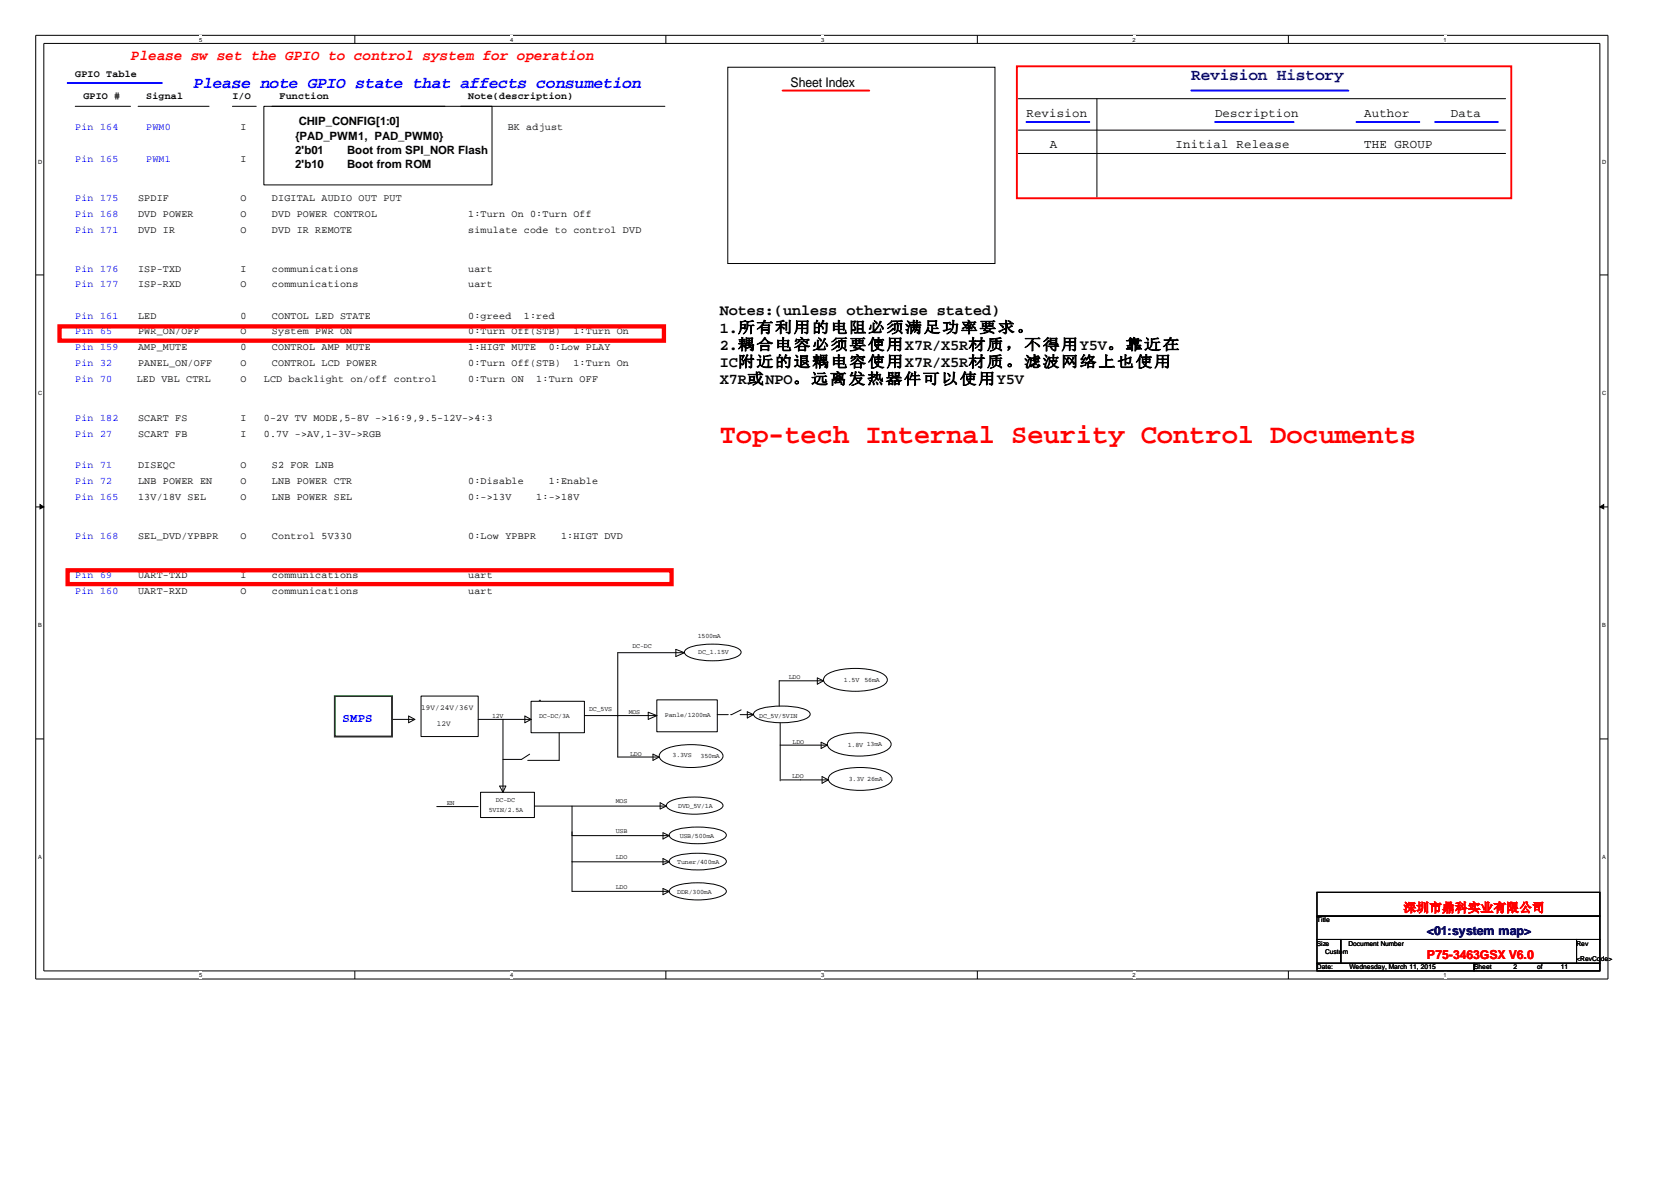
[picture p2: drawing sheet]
<svg xmlns="http://www.w3.org/2000/svg" width="297mm" height="210mm" viewBox="0 0 297 210" stroke-linecap="round" stroke-linejoin="round" font-family="sans-serif">
<defs><g id="words">
<text font-size="4.8" fill="#f00" x="127.9" y="78.7">Top-tech Internal Seurity Control Documents</text>
<text font-size="2.9" fill="#00f" x="34.4" y="15.7">Please note GPIO state that affects consumetion</text>
<text font-size="2.9" fill="#0000a0" x="211.8" y="14.2">Revision History</text>
<g font-size="2.7">
<text x="127.9" y="56.1">Notes:(unless otherwise stated)</text>
<text x="127.9" y="59.1">1.所有利用的电阻必须满足功率要求。</text>
<text x="127.9" y="62.2">2.耦合电容必须要使用X7R/X5R材质，不得用Y5V。靠近在</text>
<text x="127.9" y="65.2">IC附近的退耦电容使用X7R/X5R材质。滤波网络上也使用</text>
<text x="127.9" y="68.3">X7R或NPO。远离发热器件可以使用Y5V</text>
</g>
<text font-size="2.6" fill="#f00" x="23.3" y="10.7">Please sw set the GPIO to control system for operation</text>
<text font-size="2.4" x="140.5" y="15.5">Sheet Index</text>
<g font-size="2.2">
<text x="182.5" y="20.8">Revision</text>
<text x="216" y="20.8">Description</text>
<text x="242.5" y="20.8">Author</text>
<text x="257.9" y="20.8">Data</text>
<text x="186.6" y="26.3">A</text>
<text x="209" y="26.3">Initial Release</text>
<text x="242.5" y="26.3">THE GROUP</text>
</g>
<text font-size="2.2" fill="#00f" x="60.9" y="128.4">SMPS</text>
<g font-size="2.2" fill="#f00">
<text x="249.5" y="162.1">深圳市鼎科实业有限公司</text>
<text x="253.7" y="170.4">P75-3463GSX V6.0</text>
</g>
<text font-size="2.2" fill="#000080" x="253.7" y="166.2">&lt;01:system map&gt;</text>
<g font-size="2">
<text x="53.1" y="22.3">CHIP_CONFIG[1:0]</text>
<text x="52.5" y="24.8">{PAD_PWM1, PAD_PWM0}</text>
<text x="52.5" y="27.4">2'b01</text>
<text x="52.5" y="29.9">2'b10</text>
<text x="61.7" y="27.4">Boot from SPI_NOR Flash</text>
<text x="61.7" y="29.9">Boot from ROM</text>
</g>
<g font-size="1.8">
<text x="13.4" y="13.7">GPIO Table</text>
<text x="14.8" y="17.5">GPIO #</text>
<text x="26" y="17.5">Signal</text>
<text x="41.3" y="17.5">I/O</text>
<text x="49.7" y="17.5">Function</text>
<text x="83.2" y="17.5">Note(description)</text>
<text x="42.8" y="23.1">I</text>
<text x="90.3" y="23.1">BK adjust</text>
<text x="42.8" y="28.7">I</text>
<text x="24.6" y="35.7">SPDIF</text>
<text x="42.8" y="35.7">O</text>
<text x="48.3" y="35.7">DIGITAL AUDIO OUT PUT</text>
<text x="24.6" y="41.3">DVD IR</text>
<text x="24.6" y="38.5">DVD POWER</text>
<text x="42.8" y="41.3">O</text>
<text x="42.8" y="38.5">O</text>
<text x="48.3" y="41.3">DVD IR REMOTE</text>
<text x="48.3" y="38.5">DVD POWER CONTROL</text>
<text x="83.2" y="38.5">1:Turn On 0:Turn Off</text>
<text x="83.2" y="41.3">simulate code to control DVD</text>
<text x="24.6" y="51.1">ISP-RXD</text>
<text x="24.6" y="48.3">ISP-TXD</text>
<text x="42.8" y="51.1">O</text>
<text x="42.8" y="48.3">I</text>
<text x="48.3" y="51.1">communications</text>
<text x="48.3" y="48.3">communications</text>
<text x="83.2" y="51.1">uart</text>
<text x="83.2" y="48.3">uart</text>
<text x="24.6" y="59.5">PWR_ON/OFF</text>
<text x="24.6" y="56.7">LED</text>
<text x="42.8" y="59.5">O</text>
<text x="42.8" y="56.7">0</text>
<text x="48.3" y="56.7">CONTOL LED STATE</text>
<text x="48.3" y="59.5">System PWR ON</text>
<text x="83.2" y="59.5">0:Turn Off(STB)</text>
<text x="83.2" y="56.7">0:greed</text>
<text x="93.1" y="56.7">1:red</text>
<text x="101.9" y="59.5">1:Turn On</text>
<text x="24.6" y="62.2">AMP_MUTE</text>
<text x="24.6" y="65">PANEL_ON/OFF</text>
<text x="42.8" y="62.2">0</text>
<text x="42.8" y="65">O</text>
<text x="48.3" y="62.2">CONTROL AMP MUTE</text>
<text x="48.3" y="65">CONTROL LCD POWER</text>
<text x="83.2" y="65">0:Turn Off(STB)</text>
<text x="83.2" y="62.2">1:HIGT MUTE</text>
<text x="97.5" y="62.2">0:Low PLAY</text>
<text x="101.9" y="65">1:Turn On</text>
<text x="24.3" y="67.8">LED VBL CTRL</text>
<text x="42.8" y="67.8">O</text>
<text x="46.9" y="67.8">LCD backlight on/off control</text>
<text x="83.2" y="67.8">0:Turn ON</text>
<text x="95.3" y="67.8">1:Turn OFF</text>
<text x="24.6" y="77.7">SCART FB</text>
<text x="24.6" y="74.9">SCART FS</text>
<text x="42.8" y="77.7">I</text>
<text x="42.8" y="74.9">I</text>
<text x="46.9" y="77.7">0.7V -&gt;AV,1-3V-&gt;RGB</text>
<text x="46.9" y="74.9">0-2V TV MODE,5-8V -&gt;16:9,9.5-12V-&gt;4:3</text>
<text x="24.6" y="83.2">DISEQC</text>
<text x="42.8" y="83.2">O</text>
<text x="48.3" y="83.2">S2 FOR LNB</text>
<text x="24.6" y="86">LNB POWER EN</text>
<text x="24.6" y="88.8">13V/18V SEL</text>
<text x="42.8" y="86">O</text>
<text x="42.8" y="88.8">O</text>
<text x="48.3" y="86">LNB POWER CTR</text>
<text x="48.3" y="88.8">LNB POWER SEL</text>
<text x="83.2" y="86">0:Disable</text>
<text x="83.2" y="88.8">0:-&gt;13V</text>
<text x="95.3" y="88.8">1:-&gt;18V</text>
<text x="97.5" y="86">1:Enable</text>
<text x="24.6" y="95.8">SEL_DVD/YPBPR</text>
<text x="42.8" y="95.8">O</text>
<text x="48.3" y="95.8">Control 5V330</text>
<text x="83.2" y="95.8">0:Low YPBPR</text>
<text x="99.7" y="95.8">1:HIGT DVD</text>
<text x="24.6" y="105.6">UART-RXD</text>
<text x="24.6" y="102.8">UART-TXD</text>
<text x="42.8" y="105.6">O</text>
<text x="42.8" y="102.8">I</text>
<text x="48.3" y="105.6">communications</text>
<text x="48.3" y="102.8">communications</text>
<text x="83.2" y="105.6">uart</text>
<text x="83.2" y="102.8">uart</text>
</g>
<g font-size="1.8" fill="#00f">
<text x="13.4" y="23.1">Pin 164</text>
<text x="26" y="23.1">PWM0</text>
<text x="13.4" y="28.7">Pin 165</text>
<text x="26" y="28.7">PWM1</text>
<text x="13.4" y="35.7">Pin 175</text>
<text x="13.4" y="41.3">Pin 171</text>
<text x="13.4" y="38.5">Pin 168</text>
<text x="13.4" y="51.1">Pin 177</text>
<text x="13.4" y="48.3">Pin 176</text>
<text x="13.4" y="59.5">Pin 65</text>
<text x="13.4" y="56.7">Pin 161</text>
<text x="13.4" y="62.2">Pin 159</text>
<text x="13.4" y="65">Pin 32</text>
<text x="13.4" y="67.8">Pin 70</text>
<text x="13.4" y="77.7">Pin 27</text>
<text x="13.4" y="74.9">Pin 182</text>
<text x="13.4" y="83.2">Pin 71</text>
<text x="13.4" y="88.8">Pin 165</text>
<text x="13.4" y="86">Pin 72</text>
<text x="13.4" y="95.8">Pin 168</text>
<text x="13.4" y="105.6">Pin 160</text>
<text x="13.4" y="102.8">Pin 69</text>
</g>
<g font-size="1.4">
<text x="74.8" y="126.3">19V/24V/36V</text>
<text x="77.6" y="129">12V</text>
</g>
<g font-size="1.2">
<text x="124" y="113.5">1500mA</text>
<text x="112.4" y="115.2">DC-DC</text>
<text x="124.1" y="116.3">DC_1.15V</text>
<text x="140.2" y="120.7">LDO</text>
<text x="150" y="121.3">1.5V</text>
<text x="153.7" y="121.3">56mA</text>
<text x="87.5" y="127.6">12V</text>
<text x="95.8" y="127.6">DC-DC/3A</text>
<text x="104.7" y="126.4">DC_5VS</text>
<text x="111.8" y="126.8">MOS</text>
<text x="118.2" y="127.4">Panle/1200mA</text>
<text x="135" y="127.6">DC_5V/5VIN</text>
<text x="112" y="134.3">LDO</text>
<text x="119.5" y="134.5">3.3VS</text>
<text x="124.5" y="134.7">350mA</text>
<text x="140.9" y="132.2">LDO</text>
<text x="150.7" y="132.8">1.8V 13mA</text>
<text x="79.4" y="143.1">EN</text>
<text x="88.1" y="142.5">DC-DC</text>
<text x="109.5" y="142.8">MOS</text>
<text x="120.6" y="143.5">DVD_5V/1A</text>
<text x="140.8" y="138.4">LDO</text>
<text x="150.9" y="138.9">3.3V 26mA</text>
<text x="86.9" y="144.4">5VIN/2.5A</text>
<text x="109.5" y="148.1">USB</text>
<text x="120.8" y="148.9">USB/500mA</text>
<text x="109.5" y="152.8">LDO</text>
<text x="120.4" y="153.5">Tuner/400mA</text>
<text x="109.5" y="158">LDO</text>
<text x="120.4" y="158.8">DDR/300mA</text>
<text x="234.1" y="163.9">Title</text>
<text x="234.1" y="168.1">Size</text>
<text x="234.1" y="172.3">Date:</text>
<text x="235.5" y="169.5">Custom</text>
<text x="239.7" y="168.1">Document Number</text>
<text x="239.9" y="172.3">Wednesday, March 11, 2015</text>
<text x="262" y="172.3">Sheet</text>
<text x="269.1" y="172.3">2</text>
<text x="273.2" y="172.3">of</text>
<text x="277.5" y="172.3">11</text>
<text x="280.2" y="170.9">&lt;RevCode&gt;</text>
<text x="280.2" y="168.1">Rev</text>
</g>
<g font-size="1">
<text x="35.4" y="7.4">5</text>
<text x="90.7" y="7.4">4</text>
<text x="146" y="7.4">3</text>
<text x="201.3" y="7.4">2</text>
<text x="256.6" y="7.4">1</text>
<text x="6.8" y="29.1">D</text>
<text x="284.8" y="29.1">D</text>
<text x="6.8" y="70.3">C</text>
<text x="284.8" y="70.3">C</text>
<text x="6.8" y="111.5">B</text>
<text x="284.8" y="111.5">B</text>
<text x="6.8" y="152.8">A</text>
<text x="284.8" y="152.8">A</text>
<text x="35.4" y="173.7">5</text>
<text x="90.7" y="173.7">4</text>
<text x="146" y="173.7">3</text>
<text x="201.3" y="173.7">2</text>
<text x="256.6" y="173.7">1</text>
</g>
</g></defs>
<path d="M6.3 6.3h279.5v167.7h-279.5zM7.8 7.7h276.6v164.9h-276.6z" fill="none" stroke="#000" stroke-width=".18"/>
<g fill="#fff">
<path d="M35.4 6.4h.5v1.2h-.5z"/>
<path d="M35.4 172.6h.5v1.3h-.5z"/>
</g>
<path d="M63.1 6.3v1.4M63.1 172.6v1.4" fill="none" stroke="#000" stroke-width=".18"/>
<g fill="#fff">
<path d="M90.7 6.4h.5v1.2h-.5z"/>
<path d="M90.7 172.6h.5v1.3h-.5z"/>
</g>
<path d="M118.4 6.3v1.4M118.4 172.6v1.4" fill="none" stroke="#000" stroke-width=".18"/>
<g fill="#fff">
<path d="M146 6.4h.5v1.2h-.5z"/>
<path d="M146 172.6h.5v1.3h-.5z"/>
</g>
<path d="M173.7 6.3v1.4M173.7 172.6v1.4" fill="none" stroke="#000" stroke-width=".18"/>
<g fill="#fff">
<path d="M201.3 6.4h.5v1.2h-.5z"/>
<path d="M201.3 172.6h.5v1.3h-.5z"/>
</g>
<path d="M229 6.3v1.4M229 172.6v1.4" fill="none" stroke="#000" stroke-width=".18"/>
<g fill="#fff">
<path d="M256.6 6.4h.5v1.2h-.5z"/>
<path d="M256.6 172.6h.5v1.3h-.5z"/>
<path d="M6.8 28.1h.6v1.3h-.6z"/>
<path d="M284.8 28.1h.6v1.3h-.6z"/>
<path d="M6.8 69.3h.6v1.2h-.6z"/>
<path d="M284.8 69.3h.6v1.2h-.6z"/>
</g>
<path d="M6.3 48.9h1.5M284.4 48.9h1.4" fill="none" stroke="#000" stroke-width=".18"/>
<g fill="#fff">
<path d="M6.8 110.5h.6v1.3h-.6z"/>
<path d="M284.8 110.5h.6v1.3h-.6z"/>
</g>
<path d="M6.3 90.1h1.5M284.4 90.1h1.4" fill="none" stroke="#000" stroke-width=".18"/>
<g fill="#000" stroke="#000" stroke-width=".18">
<path d="M7.1 89.7l.7 .4-.7 .3z" fill-rule="evenodd"/>
<path d="M284.4 90.1l.7-.4v.7z" fill-rule="evenodd"/>
</g>
<g fill="#fff">
<path d="M6.8 151.7h.6v1.3h-.6z"/>
<path d="M284.8 151.7h.6v1.3h-.6z"/>
</g>
<g fill="none" stroke="#000" stroke-width=".18">
<path d="M13.4 18.9h9.8M24.6 18.9h12.6M41.3 18.9h4.3M46.9 18.9h40.6v14h-40.6zM48.3 18.9h30.8M81.9 18.9h36.3M129.4 12h47.5v34.8h-47.5zM181 17.5h86.6M195 17.5v17.6M181 23.1h86.6M181 27.3h86.6M120.1 115.4l1.6 .6-1.6 .7z"/>
<path d="M121.7 116h-11.9v18.5h7.2M121.8 115.6a5.9 5.9 0 0 1 3.8-1.1l3 .1a5.3 5.3 0 0 1 3 1l.1 .3a1.73 1.73 0 0 1-1.5 1.1 13.9 13.9 0 0 1-7.7-.2l-.7-.6-.1-.3zM6.3 131.3h1.5M69.8 127.9h3.7M72.6 127.3l1.1 .6-1.1 .6zM74.8 123.7h10.2v7.2h-10.2zM85 127.9h9.4M88.8 139.7h1.1l-.5 1.1zM89.4 127.9v12.9M93.3 127.3l1.1 .6-1.1 .6zM94.1 134l-1.4 1h-3.3M94.4 124.6h9.5v5.6h-9.5z"/>
<path d="M95.8 124.5h.3M99.4 130.2v4.9h-5.6M103.9 127.2h12.9M115.2 126.6l1.6 .6-1.6 .7zM116.1 134l1.1 .5-1.1 .6zM116.8 124.4h10.7v5.7h-10.7zM117.6 133.6a8.9 8.9 0 0 1 5.3-1.3 9 9 0 0 1 5.2 1.3 .94 .94 0 0 1 0 1.6 11.4 11.4 0 0 1-8.5 .9 3.8 3.8 0 0 1-2.3-1.3l-.1-.4 .1-.4zM127.5 127h2M131.6 127h2.3M131.7 126.2l-1.8 .8M132.8 126.5l1.1 .5-1.1 .6zM134 126.6a5.9 5.9 0 0 1 3.9-1.1l3 .1a5.3 5.3 0 0 1 3 1l.1 .3a1.73 1.73 0 0 1-1.5 1.1 13.9 13.9 0 0 1-7.7-.2l-.8-.6-.1-.3z"/>
<path d="M138.7 132.4h8.4M138.7 128.5v10.3M138.9 138.6h8.3M145.3 120.5l1.1 .5-1.1 .6zM146 131.9l1.1 .5-1.1 .6zM146.1 138l1.1 .6-1.1 .6zM146.4 121h-7.9v4.5M146.8 120a8.9 8.9 0 0 1 5.3-1.2 9 9 0 0 1 5.2 1.2 .94 .94 0 0 1 0 1.6 11.4 11.4 0 0 1-8.4 .9 3.8 3.8 0 0 1-2.4-1.3l-.1-.4 .1-.4zM147.5 131.5a11 11 0 0 1 7.4-1.1 5.4 5.4 0 0 1 3.4 1.5 1.21 1.21 0 0 1-.9 1.6 12.5 12.5 0 0 1-9.4 0 1.15 1.15 0 0 1-.5-2zM147.7 137.6a8.9 8.9 0 0 1 5.2-1.2 9 9 0 0 1 5.2 1.2 .94 .94 0 0 1 0 1.6 11.4 11.4 0 0 1-8.4 .9 3.8 3.8 0 0 1-2.4-1.3l-.1-.4 .1-.4zM284.4 131.3h1.4M77.6 143.4h7.4"/>
<path d="M85.4 140.8h9.6v4.5h-9.6zM95 143.3h23.2M101.7 148.5h17M101.7 143.3v15.1h17M101.7 153.2h17M117.3 142.7l1.1 .6-1.1 .5zM117.9 148l1.1 .5-1.1 .6zM117.9 152.6l1.1 .6-1.1 .5zM117.9 157.9l1.1 .5-1.1 .6zM118.5 142.9a5.8 5.8 0 0 1 3.9-1.2h2.1a6.1 6.1 0 0 1 3.9 1.2l.1 .3a1.81 1.81 0 0 1-1.5 1 12 12 0 0 1-8.2-.5l-.4-.5zM119.1 148.1a6 6 0 0 1 3.9-1.1l3 .1a5.3 5.3 0 0 1 3 1l.1 .3a1.73 1.73 0 0 1-1.5 1.1 14.1 14.1 0 0 1-7.8-.2l-.7-.6-.1-.3zM119.1 152.8a6 6 0 0 1 3.9-1.1l3 .1a5.3 5.3 0 0 1 3 1l.1 .3a1.73 1.73 0 0 1-1.5 1.1 14.1 14.1 0 0 1-7.8-.3l-.7-.5-.1-.3z"/>
<path d="M119.1 158.1a5.9 5.9 0 0 1 3.9-1.2h2.1a6.1 6.1 0 0 1 3.9 1.2l.1 .3a1.81 1.81 0 0 1-1.5 1.1 12.3 12.3 0 0 1-8.3-.5l-.3-.6zM234.1 158.6h50.3v4.2h-50.3zM234.1 162.8h50.3v4.2h-50.3zM234.1 167h4.2v4.2h-4.2zM234.1 171.2h27.9v1.4h-27.9zM238.3 167h41.9v4.2h-41.9zM262 171.2h22.4v1.4h-22.4zM280.2 167h4.2v4.2h-4.2z"/>
</g>
<path d="M139.1 16.1h15.4M180.8 11.8h87.8v23.4h-87.8z" fill="none" stroke="#f00" stroke-width=".34"/>
<path d="M12 14.7h16.8M211.8 16.1h27.9M182.5 21.7h11.1M216 21.7h14M241.1 21.7h11.2M255.1 21.7h11.2" fill="none" stroke="#00f" stroke-width=".34"/>
<path d="M59.5 123.7h10.2v7.2h-10.2z" fill="none" stroke="#008000" stroke-width=".34"/>
<path d="M10.6 58h107.4v2.6h-107.4zM12 101.4h107.4v2.4h-107.4z" fill="none" stroke="#f00" stroke-width=".76"/>
<use href="#words"/>
</svg>
